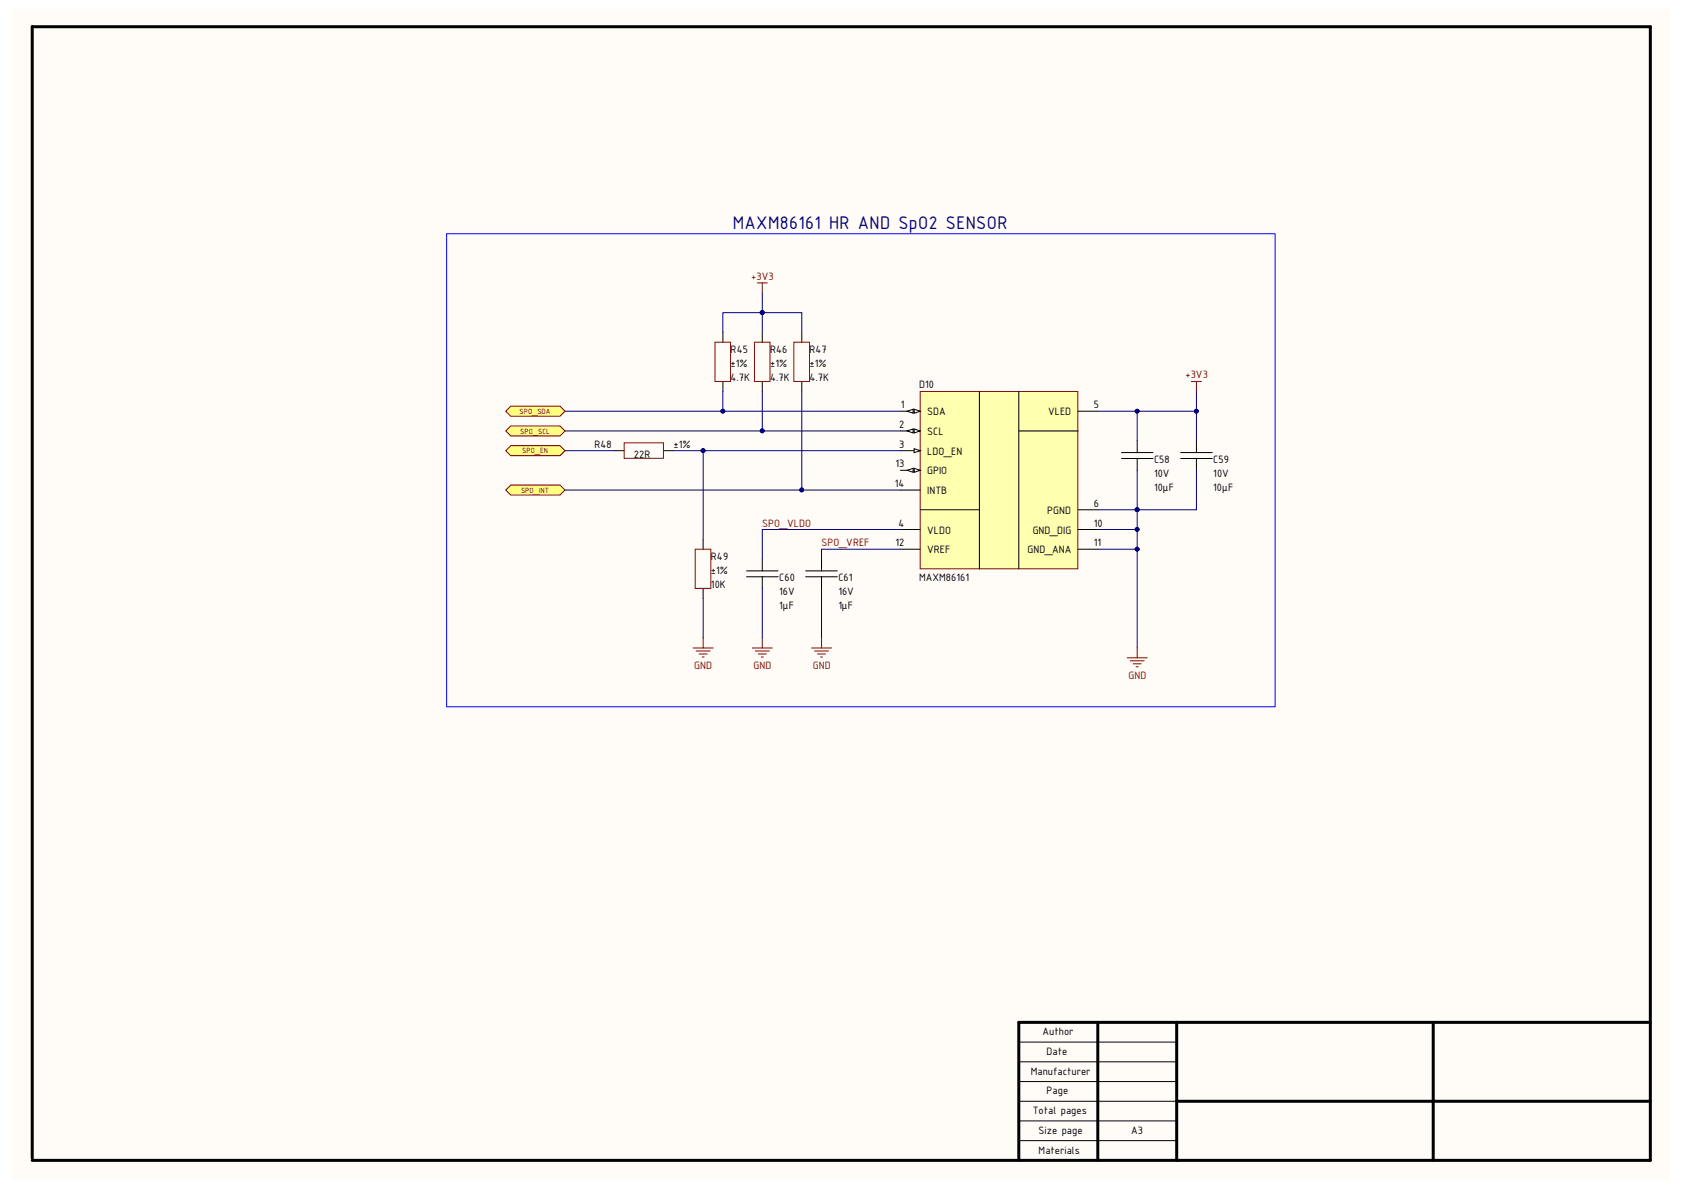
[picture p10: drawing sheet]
<svg xmlns="http://www.w3.org/2000/svg" width="297mm" height="210mm" viewBox="0 0 297 210" stroke-linecap="round" stroke-linejoin="round" font-family="sans-serif">
<defs><g id="words">
<text font-size="3.5" fill="#000080" x="129.3" y="40.3">MAXM86161 HR AND SpO2 SENSOR</text>
<g font-size="2" fill="#800000">
<text x="132.5" y="49.4">+3V3</text>
<text x="209.1" y="66.8">+3V3</text>
<text x="134.5" y="92.9">SPO_VLDO</text>
<text x="144.9" y="96.3">SPO_VREF</text>
<text x="122.4" y="118">GND</text>
<text x="132.9" y="118">GND</text>
<text x="143.4" y="118">GND</text>
<text x="199" y="119.8">GND</text>
</g>
<g font-size="2">
<text x="128.9" y="64.8">±1%</text>
<text x="128.9" y="62.3">R45</text>
<text x="135.9" y="64.8">±1%</text>
<text x="135.9" y="62.3">R46</text>
<text x="142.8" y="64.8">±1%</text>
<text x="142.8" y="62.3">R47</text>
<text x="128.9" y="67.3">4.7K</text>
<text x="135.9" y="67.3">4.7K</text>
<text x="142.8" y="67.3">4.7K</text>
<text x="158.9" y="72">1</text>
<text x="162.1" y="68.4">D10</text>
<text x="192.9" y="72">5</text>
<text x="158.6" y="75.5">2</text>
<text x="163.5" y="73.3">SDA</text>
<text x="163.5" y="76.7">SCL</text>
<text x="184.9" y="73.3">VLED</text>
<text x="104.9" y="79">R48</text>
<text x="111.8" y="80.7">22R</text>
<text x="118.8" y="79">±1%</text>
<text x="157.9" y="82.4">13</text>
<text x="158.6" y="79">3</text>
<text x="163.5" y="80.2">LDO_EN</text>
<text x="163.5" y="83.7">GPIO</text>
<text x="203.6" y="81.6">C58</text>
<text x="214" y="81.6">C59</text>
<text x="157.8" y="85.9">14</text>
<text x="163.5" y="87.2">INTB</text>
<text x="192.9" y="89.4">6</text>
<text x="203.6" y="84.1">10V</text>
<text x="203.6" y="86.5">10μF</text>
<text x="214" y="84.1">10V</text>
<text x="214" y="86.5">10μF</text>
<text x="158.5" y="92.9">4</text>
<text x="163.5" y="94.1">VLDO</text>
<text x="182.2" y="94.1">GND_DIG</text>
<text x="184.7" y="90.6">PGND</text>
<text x="192.9" y="92.9">10</text>
<text x="125.4" y="101.3">±1%</text>
<text x="125.4" y="98.8">R49</text>
<text x="157.9" y="96.3">12</text>
<text x="163.5" y="97.6">VREF</text>
<text x="181.2" y="97.6">GND_ANA</text>
<text x="192.9" y="96.3">11</text>
<text x="125.4" y="103.8">10K</text>
<text x="137.4" y="105">16V</text>
<text x="137.4" y="107.4">1μF</text>
<text x="137.4" y="102.5">C60</text>
<text x="147.9" y="105">16V</text>
<text x="147.9" y="107.4">1μF</text>
<text x="147.9" y="102.5">C61</text>
<text x="162.1" y="102.5">MAXM86161</text>
<text x="183.9" y="182.6">Author</text>
<text x="181.8" y="189.6">Manufacturer</text>
<text x="184.6" y="186.1">Date</text>
<text x="182.2" y="196.5">Total pages</text>
<text x="184.6" y="193">Page</text>
<text x="183.2" y="203.5">Materials</text>
<text x="183.2" y="200">Size page</text>
<text x="199.5" y="200">A3</text>
</g>
<g font-size="1.4" fill="#800000">
<text x="91.6" y="73.1">SPO_SDA</text>
<text x="91.8" y="76.5">SPO_SCL</text>
<text x="92.1" y="80">SPO_EN</text>
<text x="91.9" y="87">SPO_INT</text>
</g>
</g></defs>
<path d="M2.2 1.6h292.3v206.5h-292.3z" fill="#fffcf8"/>
<path d="M193.6 180.3v24.4M207.6 194.3h83.5M207.6 180.3v24.4M252.8 180.3v24.4M291.1 180.3h-111.4v24.4M5.7 204.3v-199.6h285.4v200h-285.4" fill="none" stroke="#000" stroke-width=".53"/>
<path d="M179.7 197.7h27.9M179.7 194.3h27.9M179.7 190.8h27.9M179.7 187.3h27.9M179.7 183.8h27.9M179.7 201.2h27.9" fill="none" stroke="#000" stroke-width=".18"/>
<path d="M162.3 69.1h27.8v31.2h-27.8z" fill="#ffffb0" stroke="#800000" stroke-width=".18"/>
<path d="M158.8 72.5h3.5M172.8 69.1v31.3M179.7 69.1v31.3" fill="none" stroke="#000" stroke-width=".18"/>
<path d="M161.2 72.2l1.1 .3-1.1 .4z" fill="#fffcf8"/>
<path d="M161.2 72.2l1.1 .3-1.1 .4z" fill="none" stroke="#000" stroke-width=".18"/>
<path d="M160 72.5l1.1-.3v.7z" fill="#fffcf8"/>
<path d="M158.8 76h3.5M160 72.5l1.1-.3v.7z" fill="none" stroke="#000" stroke-width=".18"/>
<path d="M161.2 75.7l1.1 .3-1.1 .4z" fill="#fffcf8"/>
<path d="M161.2 75.7l1.1 .3-1.1 .4z" fill="none" stroke="#000" stroke-width=".18"/>
<path d="M160 76l1.1-.3v.7z" fill="#fffcf8"/>
<path d="M158.8 79.5h3.5M160 76l1.1-.3v.7zM162.3 89.9h10.5" fill="none" stroke="#000" stroke-width=".18"/>
<path d="M161.2 79.1l1.1 .4-1.1 .3z" fill="#fffcf8"/>
<path d="M161.2 79.1l1.1 .4-1.1 .3zM158.8 83h3.5" fill="none" stroke="#000" stroke-width=".18"/>
<path d="M161.2 82.6l1.1 .4-1.1 .3z" fill="#fffcf8"/>
<path d="M161.2 82.6l1.1 .4-1.1 .3z" fill="none" stroke="#000" stroke-width=".18"/>
<path d="M160 83l1.1-.4v.7z" fill="#fffcf8"/>
<g fill="none" stroke="#000" stroke-width=".18">
<path d="M127.5 58.6v1.8M134.5 58.6v1.8M141.4 58.6v1.8M127.5 67.3v1.8M134.5 67.3v1.8M141.4 67.3v1.8M179.7 76h10.5M190.2 72.5h3.4M197.8 79.8h5.6M200.6 77.7v2.1M208.3 79.8h5.5M211 77.7v2.1"/>
<path d="M124 95.1v1.8M134.5 98.6v2.1M144.9 98.6v2.1M158.8 86.4h3.5M158.8 93.4h3.5M158.8 96.9h3.5M160 83l1.1-.4v.7zM190.2 93.4h3.4M190.2 96.9h3.4M190.2 89.9h3.4M197.8 80.9h5.6M200.6 80.9v2.1"/>
<path d="M208.3 80.9h5.5M211 80.9v2.1M124 103.8v1.8M131.7 101.7h5.6M131.7 100.7h5.6M134.5 101.7v2.1M142.1 101.7h5.6M142.1 100.7h5.6M144.9 101.7v2.1"/>
</g>
<g fill="none" stroke="#800000" stroke-width=".18">
<path d="M133.6 49.9h1.7M134.5 49.9v1.8M126.1 60.4h2.8v6.9h-2.8zM133.1 60.4h2.7v6.9h-2.7zM140 60.4h2.8v6.9h-2.8zM210.2 67.3h1.7M211 67.3v1.8M122.6 96.9h2.8v6.9h-2.8zM122.3 114.3h3.5M122.8 114.8h2.5M123.3 115.4h1.4M123.9 115.9h.3"/>
<path d="M124 112.5v1.8M132.7 114.3h3.5M133.2 114.8h2.5M133.8 115.4h1.4M134.3 115.9h.3M134.5 112.5v1.8M143.1 114.3h3.6M143.7 114.8h2.4M144.2 115.4h1.4M144.7 115.9h.4M144.9 112.5v1.8M198.8 116h3.6"/>
<path d="M199.4 116.6h2.4M199.9 117.1h1.4M200.4 117.6h.4M200.6 114.3v1.7"/>
</g>
<g fill="#ffff80" stroke="#800000" stroke-width=".18">
<path d="M89.2 72.5l.9-.8h8.7l.9 .8-.9 .9h-8.7z" fill-rule="evenodd"/>
<path d="M89.2 76l.9-.9h8.7l.9 .9-.9 .9h-8.7z" fill-rule="evenodd"/>
<path d="M89.2 79.5l.9-.9h8.7l.9 .9-.9 .9h-8.7z" fill-rule="evenodd"/>
<path d="M89.2 86.4l.9-.8h8.7l.9 .8-.9 .9h-8.7z" fill-rule="evenodd"/>
</g>
<path d="M78.8 41.2h146.1v83.5h-146.1z" fill="none" stroke="#00f" stroke-width=".18"/>
<path d="M108.4 79.5h1.7M117.1 79.5h1.7" fill="none" stroke="#000" stroke-width=".18"/>
<path d="M110.1 78.1h6.9v2.7h-6.9z" fill="none" stroke="#800000" stroke-width=".18"/>
<g fill="none" stroke="#000080" stroke-width=".18">
<path d="M127.5 58.6v-3.4h13.9v3.4M134.5 51.7v6.9M99.7 76h59.1M99.7 72.5h59.1M99.7 79.5h8.7M118.8 79.5h40M124 79.5v15.6M127.5 69.1v3.4M134.5 69.1v6.9M141.4 69.1v17.3M193.6 72.5h17.4v5.2M200.6 72.5v5.2"/>
<path d="M211 69.1v3.4M99.7 86.4h59.1M158.8 93.4h-24.3v5.2M158.8 96.9h-13.9v1.7M193.6 89.9h7v24.4M193.6 93.4h7M193.6 96.9h7M200.6 83v6.9h10.4v-6.9M124 105.6v6.9M134.5 103.8v8.7M144.9 103.8v8.7"/>
</g>
<g fill="#000080" stroke="#000080" stroke-width=".18">
<circle cx="200.6" cy="93.4" r=".34"/>
<circle cx="200.6" cy="96.9" r=".33"/>
<circle cx="211" cy="72.5" r=".33"/>
<circle cx="200.6" cy="72.5" r=".33"/>
<circle cx="200.6" cy="89.9" r=".34"/>
<circle cx="134.4" cy="55.1" r=".34"/>
<circle cx="127.5" cy="72.5" r=".33"/>
<circle cx="134.4" cy="76" r=".34"/>
<circle cx="141.4" cy="86.4" r=".34"/>
<circle cx="124" cy="79.5" r=".34"/>
</g>
<use href="#words"/>
</svg>
